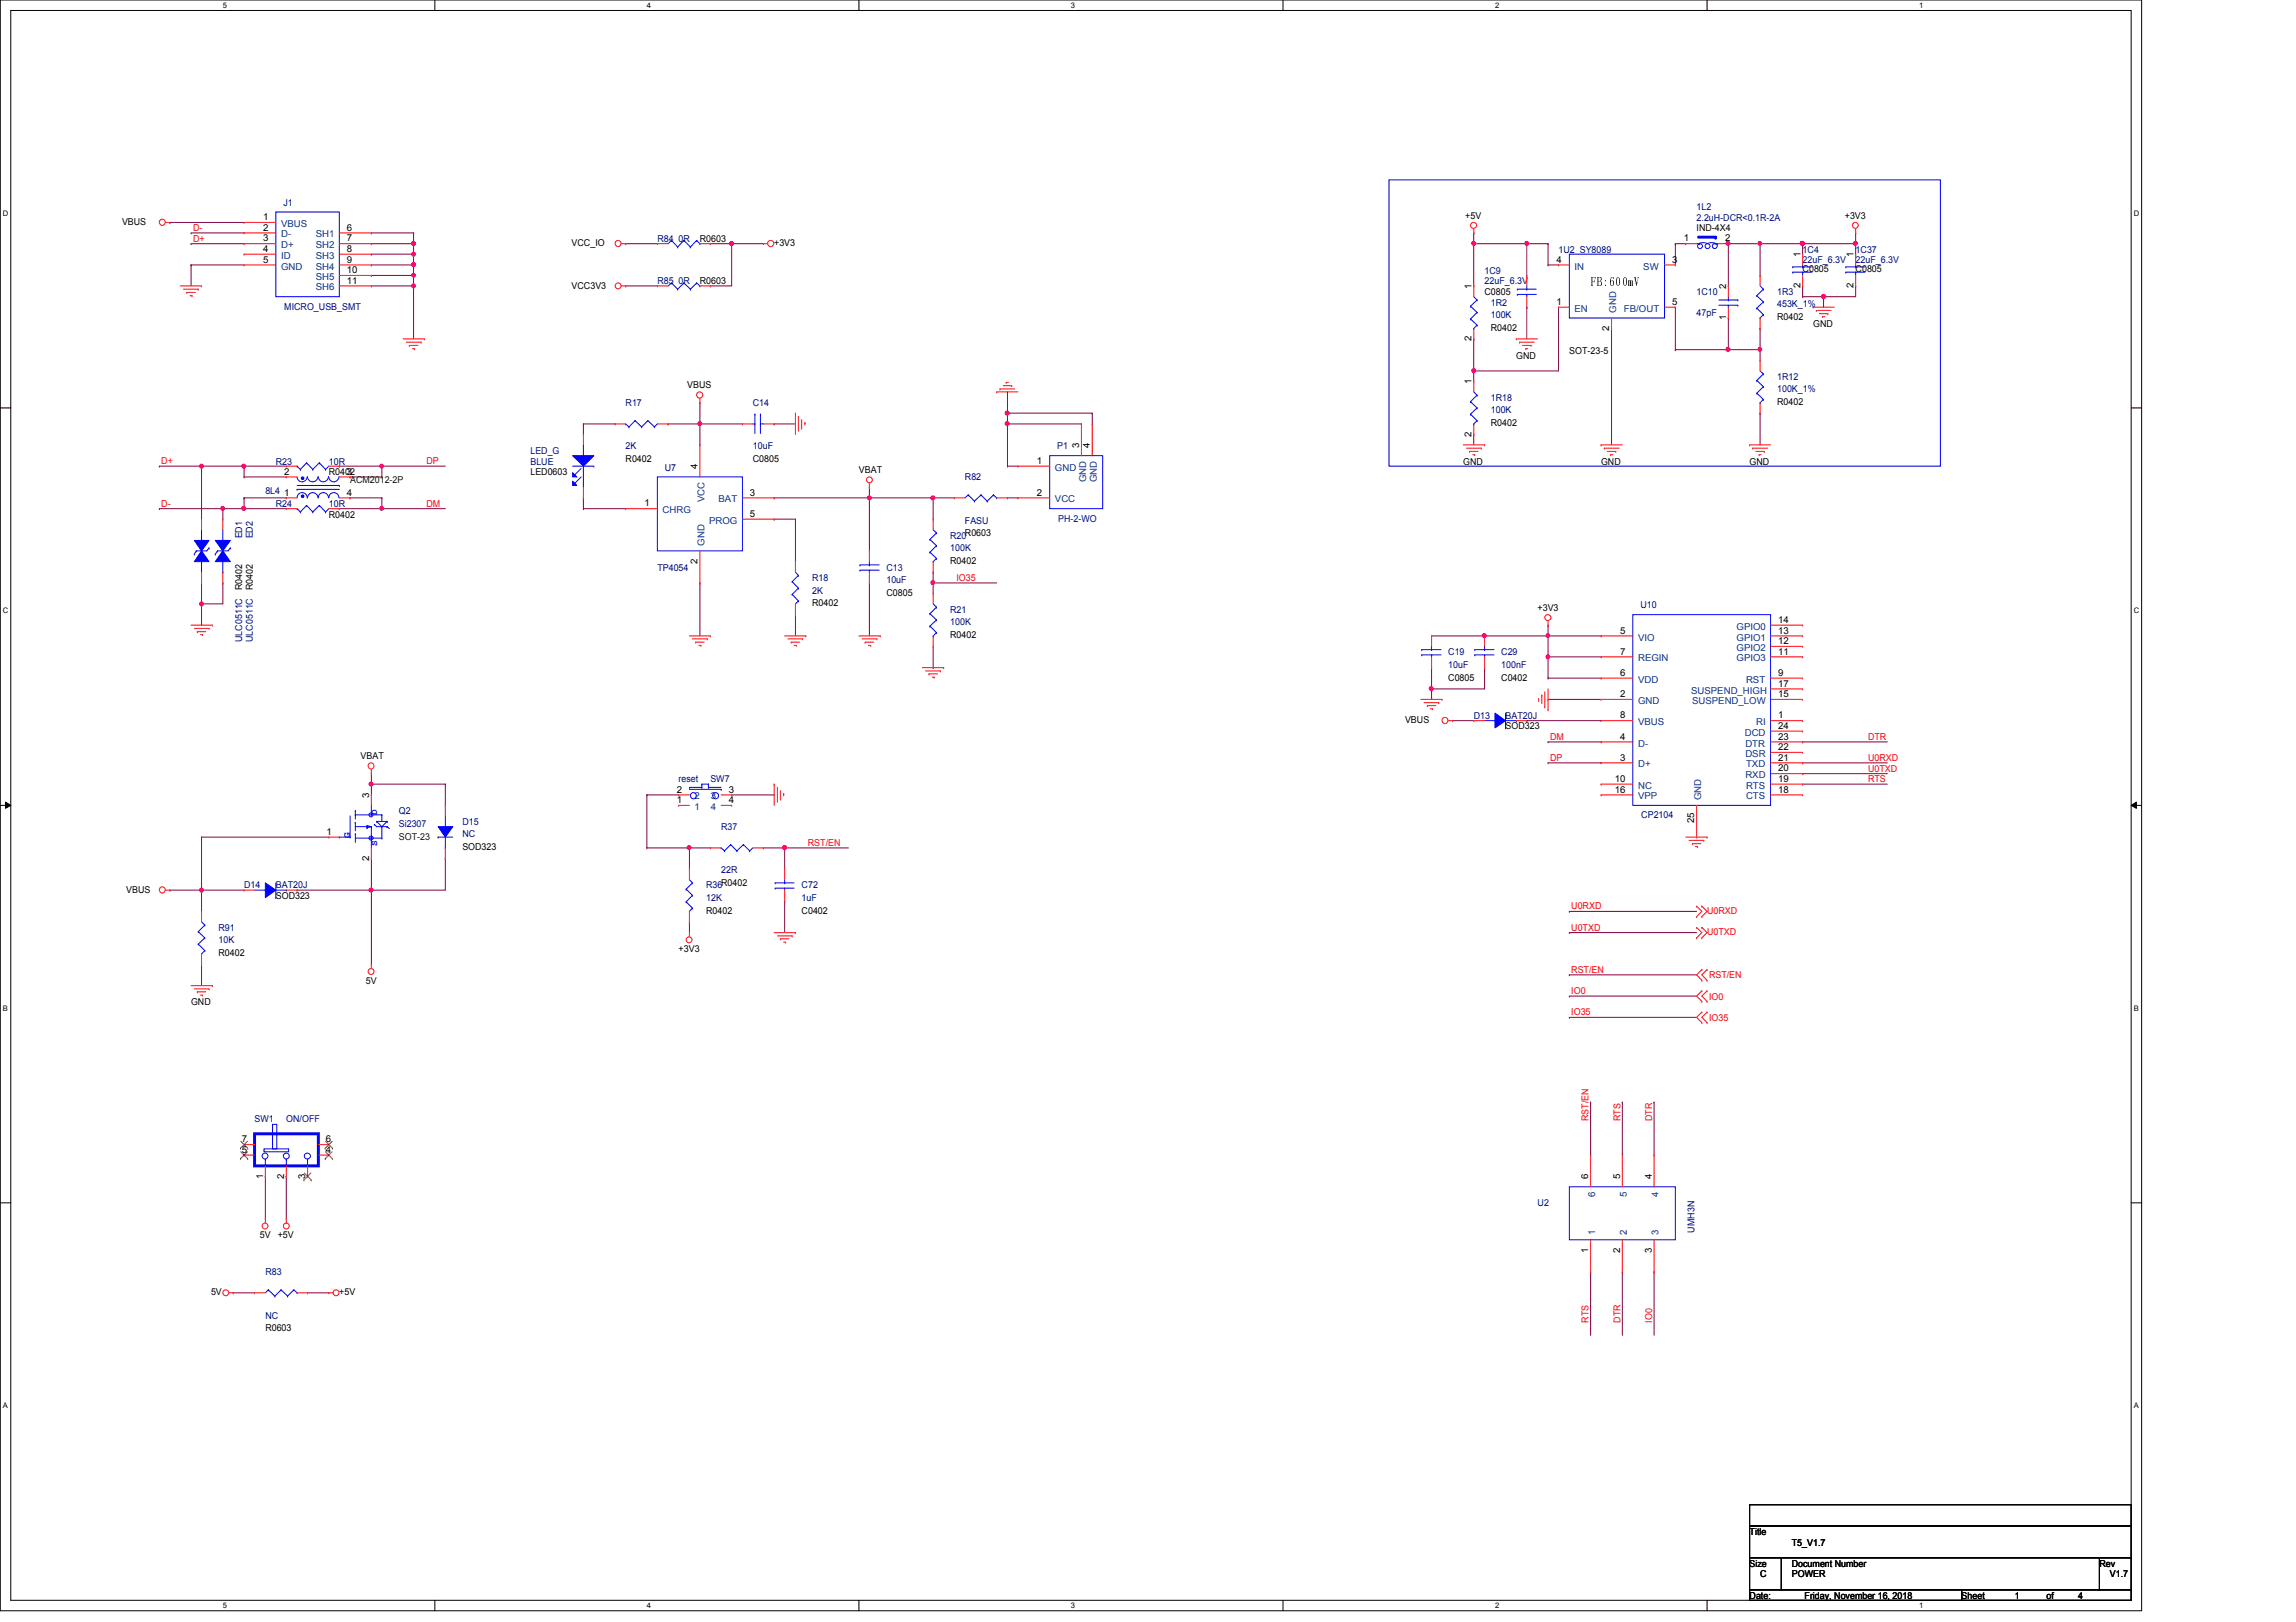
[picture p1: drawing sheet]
<svg xmlns="http://www.w3.org/2000/svg" width="297mm" height="210mm" viewBox="0 0 297 210" stroke-linecap="round" stroke-linejoin="round" font-family="sans-serif">
<defs><g id="words">
<text font-size="1.6" x="205.8" y="37">FB:600mV</text>
<g font-size="1.2">
<text x="15.8" y="29.1">VBUS</text>
<text x="34" y="28.5">1</text>
<text x="34" y="29.8">2</text>
<text x="44.9" y="29.8">6</text>
<text x="189.6" y="28.3">+5V</text>
<text x="219.5" y="29.9">IND-4X4</text>
<text x="238.7" y="28.3">+3V3</text>
<text x="34" y="31.2">3</text>
<text x="34" y="32.6">4</text>
<text x="34" y="34">5</text>
<text x="44.9" y="31.2">7</text>
<text x="44.9" y="32.6">8</text>
<text x="44.9" y="34">9</text>
<text x="44.9" y="35.3">10</text>
<text x="74" y="31.8">VCC_IO</text>
<text x="90.5" y="31.3">R0603</text>
<text x="100.2" y="31.8">+3V3</text>
<text x="201.4" y="34">4</text>
<text x="216.3" y="34">3</text>
<text x="217.8" y="31.2">1</text>
<text x="223.2" y="31.2">2</text>
<text x="232.9" y="33.3" transform="rotate(-90 232.9 33.3)">1</text>
<text x="233.2" y="35.1">C0805</text>
<text x="239.8" y="33.3" transform="rotate(-90 239.8 33.3)">1</text>
<text x="240.1" y="35.1">C0805</text>
<text x="44.9" y="36.7">11</text>
<text x="74" y="37.3">VCC3V3</text>
<text x="90.5" y="36.8">R0603</text>
<text x="190.4" y="37.4" transform="rotate(-90 190.4 37.4)">1</text>
<text x="192.1" y="38.1">C0805</text>
<text x="201.4" y="39.5">1</text>
<text x="216.3" y="39.5">5</text>
<text x="223.3" y="41.4" transform="rotate(-90 223.3 41.4)">1</text>
<text x="223.3" y="37.4" transform="rotate(-90 223.3 37.4)">2</text>
<text x="229.9" y="41.4">R0402</text>
<text x="232.9" y="37.3" transform="rotate(-90 232.9 37.3)">2</text>
<text x="239.8" y="37.3" transform="rotate(-90 239.8 37.3)">2</text>
<text x="190.4" y="44.2" transform="rotate(-90 190.4 44.2)">2</text>
<text x="192.9" y="42.8">R0402</text>
<text x="196.2" y="46.4">GND</text>
<text x="203" y="45.8">SOT-23-5</text>
<text x="208.2" y="42.8" transform="rotate(-90 208.2 42.8)">2</text>
<text x="234.6" y="42.3">GND</text>
<text x="88.9" y="50.2">VBUS</text>
<text x="190.4" y="49.7" transform="rotate(-90 190.4 49.7)">1</text>
<text x="229.9" y="52.4">R0402</text>
<text x="80.9" y="59.8">R0402</text>
<text x="97.4" y="59.8">C0805</text>
<text x="139.6" y="58" transform="rotate(-90 139.6 58)">3</text>
<text x="141" y="58" transform="rotate(-90 141 58)">4</text>
<text x="190.4" y="56.5" transform="rotate(-90 190.4 56.5)">2</text>
<text x="192.9" y="55.2">R0402</text>
<text x="36.8" y="64.1">1</text>
<text x="36.8" y="61.4">2</text>
<text x="42.5" y="61.5">R0402</text>
<text x="44.9" y="64.1">4</text>
<text x="44.9" y="61.4">3</text>
<text x="68.6" y="61.5">LED0603</text>
<text x="83.4" y="65.5">1</text>
<text x="90.3" y="60.7" transform="rotate(-90 90.3 60.7)">4</text>
<text x="97" y="64.1">3</text>
<text x="111.1" y="61.2">VBAT</text>
<text x="134.2" y="60">1</text>
<text x="134.2" y="64.1">2</text>
<text x="189.3" y="60.1">GND</text>
<text x="207.1" y="60.1">GND</text>
<text x="226.4" y="60.1">GND</text>
<text x="42.5" y="67">R0402</text>
<text x="97" y="66.9">5</text>
<text x="31.3" y="76.4" transform="rotate(-90 31.3 76.4)">R0402</text>
<text x="32.7" y="76.4" transform="rotate(-90 32.7 76.4)">R0402</text>
<text x="90.3" y="72.9" transform="rotate(-90 90.3 72.9)">2</text>
<text x="114.7" y="77.1">C0805</text>
<text x="122.9" y="73">R0402</text>
<text x="105.1" y="78.5">R0402</text>
<text x="122.9" y="82.6">R0402</text>
<text x="198.9" y="79">+3V3</text>
<text x="209.6" y="82">5</text>
<text x="230" y="80.6">14</text>
<text x="230" y="82">13</text>
<text x="230" y="83.4">12</text>
<text x="187.4" y="88.1">C0805</text>
<text x="194.2" y="88.1">C0402</text>
<text x="209.6" y="84.7">7</text>
<text x="209.6" y="87.5">6</text>
<text x="230" y="84.7">11</text>
<text x="230" y="87.5">9</text>
<text x="230" y="88.9">17</text>
<text x="181.8" y="93.6">VBUS</text>
<text x="194.8" y="94.4">SOD323</text>
<text x="209.6" y="90.2">2</text>
<text x="209.6" y="93">8</text>
<text x="209.6" y="95.7">4</text>
<text x="230" y="90.2">15</text>
<text x="230" y="93">1</text>
<text x="230" y="94.3">24</text>
<text x="230" y="95.7">23</text>
<text x="46.6" y="98.3">VBAT</text>
<text x="208.9" y="101.2">10</text>
<text x="209.6" y="98.4">3</text>
<text x="230" y="97.1">22</text>
<text x="230" y="98.4">21</text>
<text x="230" y="99.8">20</text>
<text x="230" y="101.2">19</text>
<text x="47.7" y="103.3" transform="rotate(-90 47.7 103.3)">3</text>
<text x="87.5" y="103.9">1</text>
<text x="87.5" y="102.6">2</text>
<text x="94.3" y="102.6">3</text>
<text x="94.3" y="103.9">4</text>
<text x="208.9" y="102.6">16</text>
<text x="219.2" y="106.6" transform="rotate(-90 219.2 106.6)">25</text>
<text x="230" y="102.6">18</text>
<text x="42.2" y="108">1</text>
<text x="47.7" y="111.4" transform="rotate(-90 47.7 111.4)">2</text>
<text x="59.8" y="110">SOD323</text>
<text x="16.3" y="115.5">VBUS</text>
<text x="35.7" y="116.3">SOD323</text>
<text x="91.4" y="118.3">R0402</text>
<text x="103.7" y="118.3">C0402</text>
<text x="28.3" y="123.7">R0402</text>
<text x="87.8" y="123.2">+3V3</text>
<text x="24.7" y="130">GND</text>
<text x="47.3" y="127.3">5V</text>
<text x="31.3" y="147.8">7</text>
<text x="31.3" y="149.2">5</text>
<text x="42.2" y="149.2">4</text>
<text x="42.2" y="147.8">6</text>
<text x="34" y="152.5" transform="rotate(-90 34 152.5)">1</text>
<text x="36.7" y="152.5" transform="rotate(-90 36.7 152.5)">2</text>
<text x="39.5" y="152.5" transform="rotate(-90 39.5 152.5)">3</text>
<text x="205.5" y="152.6" transform="rotate(-90 205.5 152.6)">6</text>
<text x="209.6" y="152.6" transform="rotate(-90 209.6 152.6)">5</text>
<text x="213.7" y="152.6" transform="rotate(-90 213.7 152.6)">4</text>
<text x="33.6" y="160.2">5V</text>
<text x="35.9" y="160.2">+5V</text>
<text x="27.3" y="167.6">5V</text>
<text x="43.9" y="167.6">+5V</text>
<text x="205.5" y="162.1" transform="rotate(-90 205.5 162.1)">1</text>
<text x="209.6" y="162.1" transform="rotate(-90 209.6 162.1)">2</text>
<text x="213.7" y="162.1" transform="rotate(-90 213.7 162.1)">3</text>
<text x="34.3" y="172.3">R0603</text>
<text x="226.4" y="198.6">Title</text>
<text x="226.4" y="202.7">Size</text>
<text x="231.8" y="202.7">Document Number</text>
<text x="231.8" y="200">T5_V1.7</text>
<text x="271.6" y="202.7">Rev</text>
<text x="226.4" y="206.9">Date:</text>
<text x="227.7" y="204.1">C</text>
<text x="231.8" y="204.1">POWER</text>
<text x="233.5" y="206.9">Friday, November 16, 2018</text>
<text x="253.8" y="206.9">Sheet</text>
<text x="260.6" y="206.9">1</text>
<text x="264.7" y="206.9">of</text>
<text x="268.9" y="206.9">4</text>
<text x="273" y="204.1">V1.7</text>
</g>
<g font-size="1.2" fill="#f00">
<text x="25" y="29.9">D-</text>
<text x="25" y="31.3">D+</text>
<text x="20.9" y="65.6">D-</text>
<text x="20.9" y="60.1">D+</text>
<text x="55.2" y="65.6">DM</text>
<text x="55.2" y="60.1">DP</text>
<text x="123.7" y="75.2">IO35</text>
<text x="200.5" y="95.8">DM</text>
<text x="241.7" y="95.8">DTR</text>
<text x="200.5" y="98.5">DP</text>
<text x="241.7" y="99.9">U0TXD</text>
<text x="241.7" y="101.2">RTS</text>
<text x="241.7" y="98.5">U0RXD</text>
<text x="104.5" y="109.5">RST/EN</text>
<text x="203.3" y="117.7">U0RXD</text>
<text x="220.8" y="118.3">U0RXD</text>
<text x="203.3" y="125.9">RST/EN</text>
<text x="203.3" y="120.4">U0TXD</text>
<text x="220.8" y="121">U0TXD</text>
<text x="203.3" y="128.7">IO0</text>
<text x="203.3" y="131.4">IO35</text>
<text x="221.1" y="126.6">RST/EN</text>
<text x="221.1" y="129.4">IO0</text>
<text x="221.1" y="132.1">IO35</text>
<text x="205.5" y="145.1" transform="rotate(-90 205.5 145.1)">RST/EN</text>
<text x="209.6" y="145.1" transform="rotate(-90 209.6 145.1)">RTS</text>
<text x="213.7" y="145.1" transform="rotate(-90 213.7 145.1)">DTR</text>
<text x="205.5" y="171.2" transform="rotate(-90 205.5 171.2)">RTS</text>
<text x="209.6" y="171.2" transform="rotate(-90 209.6 171.2)">DTR</text>
<text x="213.7" y="171.2" transform="rotate(-90 213.7 171.2)">IO0</text>
</g>
<g font-size="1.2" fill="#003f7f">
<text x="36.4" y="29.4">VBUS</text>
<text x="36.4" y="30.7">D-</text>
<text x="36.4" y="32.1">D+</text>
<text x="36.4" y="33.5">ID</text>
<text x="36.4" y="34.9">GND</text>
<text x="40.8" y="30.7">SH1</text>
<text x="40.8" y="32.1">SH2</text>
<text x="40.8" y="33.5">SH3</text>
<text x="40.8" y="34.9">SH4</text>
<text x="203.7" y="34.9">IN</text>
<text x="212.6" y="34.9">SW</text>
<text x="40.8" y="36.2">SH5</text>
<text x="40.8" y="37.6">SH6</text>
<text x="203.7" y="40.3">EN</text>
<text x="209.1" y="40.5" transform="rotate(-90 209.1 40.5)">GND</text>
<text x="210.1" y="40.3">FB/OUT</text>
<text x="91.1" y="65" transform="rotate(-90 91.1 65)">VCC</text>
<text x="93" y="65">BAT</text>
<text x="136.5" y="60.9">GND</text>
<text x="136.5" y="65">VCC</text>
<text x="140.5" y="62.4" transform="rotate(-90 140.5 62.4)">GND</text>
<text x="141.9" y="62.4" transform="rotate(-90 141.9 62.4)">GND</text>
<text x="85.7" y="66.4">CHRG</text>
<text x="91.1" y="70.6" transform="rotate(-90 91.1 70.6)">GND</text>
<text x="91.7" y="67.8">PROG</text>
<text x="211.9" y="82.9">VIO</text>
<text x="224.7" y="81.5">GPIO0</text>
<text x="224.7" y="82.9">GPIO1</text>
<text x="211.9" y="85.6">REGIN</text>
<text x="211.9" y="88.3">VDD</text>
<text x="218.8" y="89.7">SUSPEND_HIGH</text>
<text x="224.7" y="84.2">GPIO2</text>
<text x="224.7" y="85.6">GPIO3</text>
<text x="225.9" y="88.3">RST</text>
<text x="211.9" y="91.1">GND</text>
<text x="211.9" y="93.9">VBUS</text>
<text x="218.9" y="91.1">SUSPEND_LOW</text>
<text x="225.7" y="95.2">DCD</text>
<text x="227.2" y="93.9">RI</text>
<text x="211.9" y="96.6">D-</text>
<text x="211.9" y="99.3">D+</text>
<text x="225.8" y="96.6">DTR</text>
<text x="225.8" y="98">DSR</text>
<text x="225.8" y="100.7">RXD</text>
<text x="225.9" y="99.3">TXD</text>
<text x="89.9" y="104.8">1</text>
<text x="89.9" y="103.5">2</text>
<text x="91.9" y="103.5">3</text>
<text x="91.9" y="104.8">4</text>
<text x="211.9" y="103.5">VPP</text>
<text x="211.9" y="102.1">NC</text>
<text x="220.1" y="103.5" transform="rotate(-90 220.1 103.5)">GND</text>
<text x="225.9" y="102.1">RTS</text>
<text x="225.9" y="103.5">CTS</text>
<text x="206.4" y="154.9" transform="rotate(-90 206.4 154.9)">6</text>
<text x="210.5" y="154.9" transform="rotate(-90 210.5 154.9)">5</text>
<text x="214.6" y="154.9" transform="rotate(-90 214.6 154.9)">4</text>
<text x="206.4" y="159.8" transform="rotate(-90 206.4 159.8)">1</text>
<text x="210.5" y="159.8" transform="rotate(-90 210.5 159.8)">2</text>
<text x="214.6" y="159.8" transform="rotate(-90 214.6 159.8)">3</text>
</g>
<g font-size="1.2" fill="#00007f">
<text x="36.7" y="26.6">J1</text>
<text x="219.5" y="27.2">1L2</text>
<text x="219.5" y="28.6">2.2uH-DCR&lt;0.1R-2A</text>
<text x="85" y="31.3">R84 0R</text>
<text x="192.1" y="35.4">1C9</text>
<text x="201.6" y="32.7">1U2 SY8089</text>
<text x="233.2" y="32.7">1C4</text>
<text x="233.2" y="34">22uF_6.3V</text>
<text x="240.1" y="32.7">1C37</text>
<text x="240.1" y="34">22uF_6.3V</text>
<text x="36.8" y="40.1">MICRO_USB_SMT</text>
<text x="85" y="36.8">R85 0R</text>
<text x="192.1" y="36.8">22uF_6.3V</text>
<text x="192.9" y="39.5">1R2</text>
<text x="192.9" y="41.2">100K</text>
<text x="219.5" y="38.1">1C10</text>
<text x="219.5" y="40.9">47pF</text>
<text x="229.9" y="38.1">1R3</text>
<text x="229.9" y="39.8">453K_1%</text>
<text x="80.9" y="52.6">R17</text>
<text x="97.4" y="52.6">C14</text>
<text x="192.9" y="51.9">1R18</text>
<text x="192.9" y="53.5">100K</text>
<text x="229.9" y="49.1">1R12</text>
<text x="229.9" y="50.8">100K_1%</text>
<text x="68.6" y="58.7">LED_G</text>
<text x="80.9" y="58.2">2K</text>
<text x="97.4" y="58.2">10uF</text>
<text x="136.8" y="58.2">P1</text>
<text x="34.3" y="64">8L4</text>
<text x="35.7" y="65.6">R24</text>
<text x="35.7" y="60.1">R23</text>
<text x="42.5" y="65.6">10R</text>
<text x="42.5" y="60.1">10R</text>
<text x="68.6" y="60.1">BLUE</text>
<text x="86" y="60.9">U7</text>
<text x="124.8" y="62.1">R82</text>
<text x="31.3" y="69.7" transform="rotate(-90 31.3 69.7)">ED1</text>
<text x="32.7" y="69.7" transform="rotate(-90 32.7 69.7)">ED2</text>
<text x="122.9" y="69.7">R20R0603</text>
<text x="122.9" y="71.3">100K</text>
<text x="124.8" y="67.8">FASU</text>
<text x="136.9" y="67.5">PH-2-WO</text>
<text x="85" y="73.8">TP4054</text>
<text x="105.1" y="75.2">R18</text>
<text x="105.1" y="76.8">2K</text>
<text x="114.7" y="73.8">C13</text>
<text x="114.7" y="75.5">10uF</text>
<text x="31.3" y="83.1" transform="rotate(-90 31.3 83.1)">ULC0511C</text>
<text x="32.7" y="83.1" transform="rotate(-90 32.7 83.1)">ULC0511C</text>
<text x="122.9" y="79.3">R21</text>
<text x="122.9" y="80.9">100K</text>
<text x="212.2" y="78.7">U10</text>
<text x="187.4" y="84.8">C19</text>
<text x="187.4" y="86.4">10uF</text>
<text x="194.2" y="84.8">C29</text>
<text x="194.2" y="86.4">100nF</text>
<text x="190.7" y="93">D13</text>
<text x="194.8" y="93">BAT20J</text>
<text x="87.8" y="101.3">reset</text>
<text x="91.9" y="101.3">SW7</text>
<text x="51.6" y="105.4">Q2</text>
<text x="51.6" y="107">Si2307</text>
<text x="59.8" y="106.7">D15</text>
<text x="93.3" y="107.4">R37</text>
<text x="212.3" y="105.9">CP2104</text>
<text x="59.8" y="108.4">NC</text>
<text x="93.3" y="113">22R</text>
<text x="31.6" y="115">D14</text>
<text x="35.7" y="115">BAT20J</text>
<text x="91.4" y="115">R36R0402</text>
<text x="91.4" y="116.6">12K</text>
<text x="103.7" y="115">C72</text>
<text x="103.7" y="116.6">1uF</text>
<text x="28.3" y="120.4">R91</text>
<text x="28.3" y="122.1">10K</text>
<text x="32.9" y="145.2">SW1</text>
<text x="37" y="145.2">ON/OFF</text>
<text x="198.9" y="156.1">U2</text>
<text x="219.2" y="159.5" transform="rotate(-90 219.2 159.5)">UMH3N</text>
<text x="34.3" y="165">R83</text>
<text x="34.3" y="170.6">NC</text>
</g>
<g font-size="1.2" fill="#003f00">
<text x="45.3" y="62.6">ACM2012-2P</text>
<text x="51.6" y="108.7">SOT-23</text>
</g>
<g font-size="1.2" fill="#00f">
<text x="48.8" y="105.5" transform="rotate(-90 48.8 105.5)">D</text>
<text x="45.3" y="108.5" transform="rotate(-90 45.3 108.5)">G</text>
<text x="48.8" y="109.4" transform="rotate(-90 48.8 109.4)">S</text>
</g>
<g font-size="1">
<text x="28.8" y="1">5</text>
<text x="83.7" y="1">4</text>
<text x="138.6" y="1">3</text>
<text x="193.4" y="1">2</text>
<text x="248.3" y="1">1</text>
<text x=".4" y="27.9">D</text>
<text x="276.1" y="27.9">D</text>
<text x=".4" y="79.4">C</text>
<text x="276.1" y="79.4">C</text>
<text x=".4" y="130.8">B</text>
<text x="276.1" y="130.8">B</text>
<text x=".4" y="182.2">A</text>
<text x="276.1" y="182.2">A</text>
<text x="28.8" y="208.1">5</text>
<text x="83.7" y="208.1">4</text>
<text x="138.6" y="208.1">3</text>
<text x="193.4" y="208.1">2</text>
<text x="248.3" y="208.1">1</text>
</g>
</g></defs>
<path d="M0 0h277.1v208.4h-277.1zM1.4 1.4h274.3v205.7h-274.3z" fill="none" stroke="#000" stroke-width=".13"/>
<g fill="#fff">
<path d="M28.8 .1h.6v1.1h-.6z"/>
<path d="M28.8 207.2h.6v1.1h-.6z"/>
</g>
<path d="M56.3 0v1.4M56.3 207.1v1.3" fill="none" stroke="#000" stroke-width=".13"/>
<g fill="#fff">
<path d="M83.7 .1h.5v1.1h-.5z"/>
<path d="M83.7 207.2h.5v1.1h-.5z"/>
</g>
<path d="M111.1 0v1.4M111.1 207.1v1.3" fill="none" stroke="#000" stroke-width=".13"/>
<g fill="#fff">
<path d="M138.6 .1h.5v1.1h-.5z"/>
<path d="M138.6 207.2h.5v1.1h-.5z"/>
</g>
<path d="M166 0v1.4M166 207.1v1.3" fill="none" stroke="#000" stroke-width=".13"/>
<g fill="#fff">
<path d="M193.4 .1h.6v1.1h-.6z"/>
<path d="M193.4 207.2h.6v1.1h-.6z"/>
</g>
<path d="M220.8 0v1.4M220.8 207.1v1.3" fill="none" stroke="#000" stroke-width=".13"/>
<g fill="#fff">
<path d="M248.3 .1h.5v1.1h-.5z"/>
<path d="M248.3 207.2h.5v1.1h-.5z"/>
<path d="M.4 27.1h.7v1.1h-.7z"/>
<path d="M276.1 27.1h.7v1.1h-.7z"/>
<path d="M.4 78.5h.7v1.1h-.7z"/>
<path d="M276.1 78.5h.7v1.1h-.7z"/>
</g>
<path d="M0 52.8h1.4M275.7 52.8h1.4" fill="none" stroke="#000" stroke-width=".13"/>
<g fill="#fff">
<path d="M.4 129.9h.6v1.1h-.6z"/>
<path d="M276.1 129.9h.6v1.1h-.6z"/>
</g>
<path d="M0 104.2h1.4M.7 103.8l.7 .4-.7 .4zM275.7 104.2l.7-.4v.8zM275.7 104.2h1.4" fill="none" stroke="#000" stroke-width=".13"/>
<path d="M.7 103.8l.7 .4-.7 .4zM275.7 104.2l.7-.4v.8z" fill="#000"/>
<g fill="#fff">
<path d="M.4 181.4h.6v1.1h-.6z"/>
<path d="M276.1 181.4h.6v1.1h-.6z"/>
</g>
<path d="M0 155.7h1.4M275.7 155.7h1.4" fill="none" stroke="#000" stroke-width=".13"/>
<path d="M179.7 23.3h71.3v37h-71.3z" fill="none" stroke="#00f" stroke-width=".13"/>
<path d="M48 30.1h.1M48 31.5h.1M48 30.1h5.5M48 31.5h5.5M53.5 31.5h.1M53.5 31.5v1.4" fill="none" stroke="#7f003f" stroke-width=".13"/>
<circle cx="53.5" cy="31.5" r=".26" fill="#f0f"/>
<circle cx="53.5" cy="31.5" r=".26" fill="none" stroke="#f0f" stroke-width=".13"/>
<path d="M48 32.9h.1M48 32.9h5.5M53.5 32.9h.1M53.5 32.9v1.4" fill="none" stroke="#7f003f" stroke-width=".13"/>
<circle cx="53.5" cy="32.9" r=".26" fill="#f0f"/>
<circle cx="53.5" cy="32.9" r=".26" fill="none" stroke="#f0f" stroke-width=".13"/>
<path d="M48 34.3h.1M48 34.3h5.5M53.5 37h.1M53.5 37v6.9" fill="none" stroke="#7f003f" stroke-width=".13"/>
<circle cx="53.5" cy="37" r=".26" fill="#f0f"/>
<circle cx="53.5" cy="37" r=".26" fill="none" stroke="#f0f" stroke-width=".13"/>
<path d="M48 35.6h.1M48 35.6h5.5" fill="none" stroke="#7f003f" stroke-width=".13"/>
<circle cx="53.5" cy="35.6" r=".25" fill="#f0f"/>
<circle cx="53.5" cy="35.6" r=".25" fill="none" stroke="#f0f" stroke-width=".13"/>
<g fill="none" stroke="#7f003f" stroke-width=".13">
<path d="M24.7 34.3h.1M24.7 31.5h.1M24.7 30.1h.1M24.7 34.3h6.9M24.7 34.3v2.7M24.7 31.5h6.9M24.7 30.1h6.9M48 37h.1M48 37h5.5M197.5 93.3h.1M197.5 93.3h9.6M200.3 96h.1"/>
<path d="M200.3 98.7h.1M200.3 90.5h.1M200.3 80.9h.1M200.3 87.8h.1M200.3 85h.1M200.3 96h6.8M200.3 98.7h6.8M200.3 90.5h6.8M200.3 80.9v1.4M200.3 87.8h6.8M200.3 85h6.8M233.2 96h.1"/>
<path d="M233.2 98.7h.1M233.2 96h11M233.2 98.7h11M233.2 100.1h.1M233.2 101.5h.1M233.2 100.1h11M233.2 101.5h11M205.8 142.6h.1M205.8 142.6v6.9M209.9 142.6h.1M209.9 142.6v6.9M214 142.6h.1"/>
<path d="M214 142.6v6.9M205.8 164.6h.1M205.8 164.6v8.2M209.9 164.6h.1M209.9 164.6v8.2M214 164.6h.1M214 164.6v8.2"/>
</g>
<path d="M200.1 84.8h.1l.2 .1v.3l-.2 .1-.1-.1z" fill-rule="evenodd" fill="#f0f"/>
<path d="M200.1 84.8h.1l.2 .1v.3l-.2 .1-.1-.1z" fill="none" stroke="#f0f" stroke-width=".13"/>
<path d="M200.3 85h.1M200.3 82.3h.1M200.3 82.3v5.5M200.3 82.3h6.8" fill="none" stroke="#7f003f" stroke-width=".13"/>
<path d="M200.1 82.1l.1-.1 .2 .1v.3l-.2 .1-.1-.1z" fill-rule="evenodd" fill="#f0f"/>
<path d="M200.1 82.1l.1-.1 .2 .1v.3l-.2 .1-.1-.1z" fill="none" stroke="#f0f" stroke-width=".13"/>
<path d="M192.1 82.3h.1M192.1 82.3h8.2" fill="none" stroke="#7f003f" stroke-width=".13"/>
<circle cx="192" cy="82.3" r=".26" fill="#f0f"/>
<circle cx="192" cy="82.3" r=".26" fill="none" stroke="#f0f" stroke-width=".13"/>
<path d="M185.2 86.4h.1M185.2 89.2h.1M185.2 86.4v2.8M192.1 86.4h.1M192.1 86.4v2.8h-6.9" fill="none" stroke="#7f003f" stroke-width=".13"/>
<circle cx="185.2" cy="89.1" r=".26" fill="#f0f"/>
<circle cx="185.2" cy="89.1" r=".26" fill="none" stroke="#f0f" stroke-width=".13"/>
<path d="M53.5 35.6h.1M53.5 34.3h.1M53.5 34.3v2.7M185.2 89.2h.1M185.2 89.2v1.3" fill="none" stroke="#7f003f" stroke-width=".13"/>
<circle cx="53.5" cy="34.2" r=".26" fill="#f0f"/>
<circle cx="53.5" cy="34.2" r=".26" fill="none" stroke="#f0f" stroke-width=".13"/>
<path d="M22 28.8h.1M22 28.8h9.6M53.5 30.1h.1M53.5 30.1v1.4M31.6 60.3h.1M31.6 60.3h5.4" fill="none" stroke="#7f003f" stroke-width=".13"/>
<circle cx="31.5" cy="60.3" r=".26" fill="#f0f"/>
<circle cx="31.5" cy="60.3" r=".26" fill="none" stroke="#f0f" stroke-width=".13"/>
<path d="M49.4 65.8h.1M49.4 65.8h8.2" fill="none" stroke="#7f003f" stroke-width=".13"/>
<path d="M49.2 65.6l.2-.1 .2 .1-.1 .4h-.1h-.2z" fill-rule="evenodd" fill="#f0f"/>
<path d="M49.2 65.6l.2-.1 .2 .1-.1 .4h-.1h-.2z" fill="none" stroke="#f0f" stroke-width=".13"/>
<path d="M49.4 60.3h.1M49.4 60.3h8.2" fill="none" stroke="#7f003f" stroke-width=".13"/>
<path d="M49.2 60.1h.2l.2 .1-.1 .3-.1 .1-.2-.1z" fill-rule="evenodd" fill="#f0f"/>
<path d="M49.2 60.1h.2l.2 .1-.1 .3-.1 .1-.2-.1z" fill="none" stroke="#f0f" stroke-width=".13"/>
<g fill="none" stroke="#7f003f" stroke-width=".13">
<path d="M31.6 61.7h.1M31.6 64.4h.1M31.6 65.8h.1M31.6 61.7h5.4M31.6 64.4h5.4M31.6 65.8h5.4M43.9 60.3h.1M43.9 60.3h5.5M45.3 61.7h.1M45.3 64.4h.1M45.3 64.4h4.1M49.4 60.3h.1"/>
<path d="M49.4 64.4h.1M49.4 60.3v1.4h-4.1M49.4 64.4v1.4"/>
</g>
<circle cx="31.5" cy="65.8" r=".26" fill="#f0f"/>
<circle cx="31.5" cy="65.8" r=".26" fill="none" stroke="#f0f" stroke-width=".13"/>
<path d="M26.1 60.3h.1M26.1 60.3h5.5M31.6 60.3h.1M31.6 60.3v1.4M43.9 65.8h.1M43.9 65.8h5.5" fill="none" stroke="#7f003f" stroke-width=".13"/>
<circle cx="26.1" cy="60.3" r=".26" fill="#f0f"/>
<circle cx="26.1" cy="60.3" r=".26" fill="none" stroke="#f0f" stroke-width=".13"/>
<path d="M28.8 65.8h.1M31.6 64.4h.1M31.6 64.4v1.4h-2.8" fill="none" stroke="#7f003f" stroke-width=".13"/>
<path d="M28.6 65.6l.2-.1 .2 .1v.4h-.2h-.2z" fill-rule="evenodd" fill="#f0f"/>
<path d="M28.6 65.6l.2-.1 .2 .1v.4h-.2h-.2z" fill="none" stroke="#f0f" stroke-width=".13"/>
<g fill="none" stroke="#7f003f" stroke-width=".13">
<path d="M20.6 65.8h.1M20.6 60.3h.1M20.6 65.8h8.2M20.6 60.3h5.5M26.1 60.3h.1M26.1 75.4h.1M26.1 78.1h.1M26.1 60.3v6.9M26.1 75.4v2.7M28.8 65.8h.1M28.8 75.4h.1M28.8 65.8v1.4"/>
<path d="M28.8 75.4v2.7h-2.7"/>
</g>
<circle cx="26.1" cy="78.1" r=".26" fill="#f0f"/>
<circle cx="26.1" cy="78.1" r=".26" fill="none" stroke="#f0f" stroke-width=".13"/>
<g fill="none" stroke="#7f003f" stroke-width=".13">
<path d="M130.3 54.9h.1M130.3 53.5h.1M130.3 54.9h9.6M130.3 53.5v1.4M130.3 53.5h11M141.3 53.5h.1M141.3 53.5v1.4M26.1 78.1h.1M26.1 78.1v2.8M185.2 82.3h.1M185.2 82.3h6.9M203 117.9h.1"/>
<path d="M203 117.9h16.5M203 128.9h.1M203 126.2h.1M203 120.7h.1M203 128.9h16.5M203 126.2h16.5M203 120.7h16.5"/>
</g>
<circle cx="130.3" cy="53.5" r=".26" fill="#f0f"/>
<circle cx="130.3" cy="53.5" r=".26" fill="none" stroke="#f0f" stroke-width=".13"/>
<path d="M130.3 50.7h.1M130.3 54.9h.1M130.3 50.7v2.8M130.3 54.9v5.4M130.3 60.3h.1M130.3 60.3h1.4" fill="none" stroke="#7f003f" stroke-width=".13"/>
<circle cx="130.3" cy="54.8" r=".26" fill="#f0f"/>
<circle cx="130.3" cy="54.8" r=".26" fill="none" stroke="#f0f" stroke-width=".13"/>
<path d="M197.5 31.5h.1M197.5 31.5h2.8M240.1 30.1h.1M240.1 30.1v1.4M130.3 64.4h.1M130.3 64.4h1.4M187.9 93.3h.1M187.9 93.3h2.8" fill="none" stroke="#7f003f" stroke-width=".13"/>
<circle cx="197.5" cy="31.5" r=".26" fill="#f0f"/>
<circle cx="197.5" cy="31.5" r=".26" fill="none" stroke="#f0f" stroke-width=".13"/>
<path d="M201.6 39.8h.1M201.6 39.8v8.2h-10.9M190.7 48h.1" fill="none" stroke="#7f003f" stroke-width=".13"/>
<circle cx="190.7" cy="48" r=".26" fill="#f0f"/>
<circle cx="190.7" cy="48" r=".26" fill="none" stroke="#f0f" stroke-width=".13"/>
<g fill="none" stroke="#7f003f" stroke-width=".13">
<path d="M190.7 37h.1M190.7 31.5v5.5M197.5 31.5h.1M197.5 39.8h.1M197.5 31.5v4.1M197.5 39.8v4.1M200.3 31.5h.1M200.3 34.3h.1M200.3 31.5v2.8M200.3 34.3h1.3M216.7 31.5h.1M216.7 31.5v2.8"/>
<path d="M216.7 39.8v5.5M216.7 31.5h1.4M227.7 31.5h.1M227.7 31.5h5.5M208.5 42.5h.1M208.5 42.5v15.1M216.7 45.3h.1"/>
</g>
<circle cx="233.2" cy="31.5" r=".26" fill="#f0f"/>
<circle cx="233.2" cy="31.5" r=".26" fill="none" stroke="#f0f" stroke-width=".13"/>
<path d="M227.5 31.3l.2-.1 .2 .2-.1 .3h-.1h-.2z" fill-rule="evenodd" fill="#f0f"/>
<path d="M227.5 31.3l.2-.1 .2 .2-.1 .3h-.1h-.2z" fill="none" stroke="#f0f" stroke-width=".13"/>
<path d="M233.2 31.5h.1M233.2 31.5h6.9" fill="none" stroke="#7f003f" stroke-width=".13"/>
<circle cx="240" cy="31.5" r=".26" fill="#f0f"/>
<circle cx="240" cy="31.5" r=".26" fill="none" stroke="#f0f" stroke-width=".13"/>
<circle cx="233.2" cy="31.5" r=".26" fill="#f0f"/>
<circle cx="233.2" cy="31.5" r=".26" fill="none" stroke="#f0f" stroke-width=".13"/>
<path d="M223.6 31.5h.1M223.6 31.5h4.1M227.7 31.5h.1M227.7 31.5v4.1M233.2 38.4h.1M233.2 38.4h2.7M240.1 31.5h.1M240.1 31.5v1.4M227.7 45.3h.1M227.7 45.3v1.3" fill="none" stroke="#7f003f" stroke-width=".13"/>
<circle cx="223.6" cy="31.5" r=".26" fill="#f0f"/>
<circle cx="223.6" cy="31.5" r=".26" fill="none" stroke="#f0f" stroke-width=".13"/>
<path d="M235.9 38.4h.1M235.9 38.4h4.2" fill="none" stroke="#7f003f" stroke-width=".13"/>
<circle cx="235.9" cy="38.4" r=".26" fill="#f0f"/>
<circle cx="235.9" cy="38.4" r=".26" fill="none" stroke="#f0f" stroke-width=".13"/>
<path d="M223.6 45.3h.1M223.6 45.3h4.1M227.7 53.5h.1M227.7 53.5v4.1" fill="none" stroke="#7f003f" stroke-width=".13"/>
<path d="M227.5 45h.2l.2 .1-.1 .3-.1 .1-.2-.1z" fill-rule="evenodd" fill="#f0f"/>
<path d="M227.5 45h.2l.2 .1-.1 .3-.1 .1-.2-.1z" fill="none" stroke="#f0f" stroke-width=".13"/>
<circle cx="223.6" cy="45.2" r=".26" fill="#f0f"/>
<circle cx="223.6" cy="45.2" r=".26" fill="none" stroke="#f0f" stroke-width=".13"/>
<path d="M190.7 31.5h.1M190.7 31.5h6.8M223.6 37h.1M223.6 31.5v5.5M216.7 45.3h.1M223.6 41.1h.1M223.6 41.1v4.2h-6.9M227.7 42.5h.1M227.7 42.5v2.8" fill="none" stroke="#7f003f" stroke-width=".13"/>
<circle cx="190.7" cy="31.5" r=".26" fill="#f0f"/>
<circle cx="190.7" cy="31.5" r=".26" fill="none" stroke="#f0f" stroke-width=".13"/>
<path d="M190.7 30.1h.1M190.7 30.1v1.4M233.2 31.5h.1M233.2 31.5v1.4M240.1 37h.1M240.1 37v1.4M190.7 48h.1M190.7 48v1.4" fill="none" stroke="#7f003f" stroke-width=".13"/>
<circle cx="233.2" cy="31.5" r=".26" fill="#f0f"/>
<circle cx="233.2" cy="31.5" r=".26" fill="none" stroke="#f0f" stroke-width=".13"/>
<g fill="none" stroke="#7f003f" stroke-width=".13">
<path d="M233.2 37h.1M233.2 37v1.4M235.9 38.4h.1M235.9 38.4v1.4M190.7 43.9h.1M190.7 56.2h.1M190.7 43.9v4.1M190.7 56.2v1.4M89.2 119.3h.1M89.2 109.7h.1M89.2 119.3v1.4M89.2 109.7h2.7"/>
<path d="M101.5 116.6h.1M101.5 116.6v4.1"/>
</g>
<circle cx="89.1" cy="109.7" r=".26" fill="#f0f"/>
<circle cx="89.1" cy="109.7" r=".26" fill="none" stroke="#f0f" stroke-width=".13"/>
<path d="M101.5 109.7h.1M101.5 109.7h8.3" fill="none" stroke="#7f003f" stroke-width=".13"/>
<circle cx="101.5" cy="109.7" r=".26" fill="#f0f"/>
<circle cx="101.5" cy="109.7" r=".26" fill="none" stroke="#f0f" stroke-width=".13"/>
<g fill="none" stroke="#7f003f" stroke-width=".13">
<path d="M26.1 115.2h.1M26.1 115.2v2.7M48 101.5h.1M48 101.5v1.4M83.7 102.9h.1M83.7 109.7h.1M83.7 102.9v6.8M83.7 109.7h5.5M83.7 102.9h4.1M89.2 109.7h.1M89.2 109.7v2.7M94.7 102.9h.1"/>
<path d="M94.7 102.9h5.5M98.8 109.7h.1M98.8 109.7h2.7M101.5 109.7h.1M101.5 109.7v2.7"/>
</g>
<circle cx="26.1" cy="115.2" r=".26" fill="#f0f"/>
<circle cx="26.1" cy="115.2" r=".26" fill="none" stroke="#f0f" stroke-width=".13"/>
<g fill="none" stroke="#7f003f" stroke-width=".13">
<path d="M22 115.2h.1M22 115.2h9.6M26.1 115.2h.1M26.1 108.3h.1M26.1 108.3v6.9M26.1 108.3h16.4M38.4 115.2h.1M48 111.1h.1M48 101.5h.1M48 111.1v4.1h-9.6M48 101.5h9.6M57.6 101.5h.1"/>
<path d="M57.6 101.5v2.7M26.1 124.8h.1M26.1 124.8v2.8"/>
</g>
<circle cx="48" cy="101.5" r=".26" fill="#f0f"/>
<circle cx="48" cy="101.5" r=".26" fill="none" stroke="#f0f" stroke-width=".13"/>
<path d="M48 115.2h.1M57.6 111.1h.1M57.6 111.1v4.1h-9.6" fill="none" stroke="#7f003f" stroke-width=".13"/>
<circle cx="48" cy="115.2" r=".26" fill="#f0f"/>
<circle cx="48" cy="115.2" r=".26" fill="none" stroke="#f0f" stroke-width=".13"/>
<path d="M90.5 54.9h.1M90.5 54.9v2.7M120.7 64.4h.1M120.7 64.4h2.8M48 100.1h.1M48 115.2h.1M48 100.1v1.4M48 115.2v9.6" fill="none" stroke="#7f003f" stroke-width=".13"/>
<path d="M90.4 54.6h.1l.2 .1v.3l-.2 .1-.1-.1z" fill-rule="evenodd" fill="#f0f"/>
<path d="M90.4 54.6h.1l.2 .1v.3l-.2 .1-.1-.1z" fill="none" stroke="#f0f" stroke-width=".13"/>
<g fill="none" stroke="#7f003f" stroke-width=".13">
<path d="M75.5 54.9h.1M75.5 54.9h4.1M75.5 54.9v1.3M90.5 54.9h.1M90.5 54.9h5.6M75.5 65.8h.1M75.5 64.4h.1M75.5 65.8h5.4M75.5 64.4v1.4M90.5 75.4h.1M90.5 75.4v6.9M100.2 67.2h.1"/>
<path d="M100.2 67.2h2.7M102.9 67.2h.1M102.9 67.2v5.5M112.5 64.4h.1M112.5 64.4v6.9"/>
</g>
<circle cx="112.5" cy="64.4" r=".26" fill="#f0f"/>
<circle cx="112.5" cy="64.4" r=".26" fill="none" stroke="#f0f" stroke-width=".13"/>
<g fill="none" stroke="#7f003f" stroke-width=".13">
<path d="M80.9 31.5h.1M80.9 37h.1M80.9 31.5h4.1M80.9 37h4.1M91.9 31.5h.1M91.9 37h.1M91.9 31.5h2.8M94.7 31.5h.1M94.7 31.5v5.5h-2.8M86.4 54.9h.1M90.5 52.1h.1M90.5 52.1v2.8h-4.1"/>
<path d="M100.2 54.9h.1M100.2 54.9h2.7M100.2 64.4h.1M102.9 79.5h.1M102.9 79.5v2.8M112.5 75.4h.1M112.5 63.1h.1M112.5 63.1v1.3h-12.3M112.5 75.4v6.9M34.3 152.2h.1M34.3 152.2v5.5M37 152.2h.1"/>
<path d="M37 152.2v5.5M30.2 167.3h.1M30.2 167.3h2.7M39.8 167.3h.1M39.8 167.3h2.7"/>
</g>
<circle cx="94.7" cy="31.5" r=".26" fill="#f0f"/>
<circle cx="94.7" cy="31.5" r=".26" fill="none" stroke="#f0f" stroke-width=".13"/>
<path d="M94.7 31.5h.1M94.7 31.5h4.1M120.7 75.4h.1M120.7 64.4h.1M120.7 64.4v2.8M120.7 75.4v1.4M120.7 86.4h.1M120.7 83.7v2.7" fill="none" stroke="#7f003f" stroke-width=".13"/>
<circle cx="120.7" cy="64.4" r=".26" fill="#f0f"/>
<circle cx="120.7" cy="64.4" r=".26" fill="none" stroke="#f0f" stroke-width=".13"/>
<path d="M112.5 64.4h.1M112.5 64.4h8.2M120.7 75.4h.1M120.7 75.4h8.2" fill="none" stroke="#7f003f" stroke-width=".13"/>
<circle cx="120.7" cy="75.4" r=".26" fill="#f0f"/>
<circle cx="120.7" cy="75.4" r=".26" fill="none" stroke="#f0f" stroke-width=".13"/>
<path d="M120.7 74h.1M120.7 74v1.4M203 131.7h.1M203 131.7h16.5" fill="none" stroke="#7f003f" stroke-width=".13"/>
<g fill="none" stroke="#f00" stroke-width=".13">
<path d="M21.4 28.8h.6M22 28.8h.1M23.3 37h2.8M23.7 37.4h2M24.2 37.8h.1M24.2 37.8h1.1M24.6 38.3h.2M24.8 38.3h.1M25.7 37.4h.1M26.1 37h.1M80.4 37h.5M80.4 31.5h.5"/>
<path d="M80.9 31.5h.1M80.9 37h.1M98.8 31.5h.1M98.8 31.5h.5M190.7 30.1h.1M190.7 29.6v.5M234.6 39.8h.1M234.6 39.8h2.7M240.1 30.1h.1M240.1 29.6v.5M52.2 43.9h2.7M52.6 44.3h1.9"/>
<path d="M53 44.7h.1M53 44.7h1.1M53.4 45.1h.2M53.6 45.1h.1M54.5 44.3h.1M54.9 43.9h.1M90.5 52.1h.1M90.5 51.6v.5M102.9 53.5h.1M102.9 53.5v2.7M103.3 53.9h.1M103.3 53.9v1.9"/>
<path d="M103.7 55.4h.1M103.7 54.3v1.1M104.1 54.7h.1M104.1 54.7v.3M128.9 50.7h.1M128.9 50.7h2.8M129.4 50.3h.1M129.4 50.3h1.9M129.8 49.9h1.1M130.2 49.5h.1M130.2 49.5h.3M130.9 49.9h.1"/>
<path d="M189.3 57.6h2.8M189.7 58h1.9M190.1 58.4h.1M190.1 58.4h1.1M190.5 58.8h.3M190.8 58.8h.1M191.6 58h.1M192.1 57.6h.1M196.2 43.9h.1M196.2 43.9h2.7M196.6 44.3h.1M196.6 44.3h1.9"/>
<path d="M197 44.7h1.1M197.4 45.1h.1M197.4 45.1h.3M198.1 44.7h.1M207.1 57.6h.1M207.1 57.6h2.8M207.6 58h.1M207.6 58h1.9M207.9 58.4h1.1M208.4 58.8h.1M208.4 58.8h.3M209 58.4h.1"/>
<path d="M226.4 57.6h.1M226.4 57.6h2.7M226.7 58h.1M226.7 58h2M227.2 58.4h1.1M227.6 58.8h.1M227.6 58.8h.2M228.3 58.4h.1M235 40.2h.1M235 40.2h1.9M235.4 40.6h1.1M235.8 41h.1"/>
<path d="M235.8 41h.3M236.5 40.6h.1M112.5 63.1h.1M112.5 62.5v.6M24.7 80.9h2.8M25.1 81.3h1.9M25.5 81.7h.1M25.5 81.7h1.1M25.9 82.1h.3M26.2 82.1h.1M27 81.3h.1M27.5 80.9h.1"/>
<path d="M48 99.6v.5M89.2 82.3h2.7M89.6 82.7h1.9M90 83.1h.1M90 83.1h1.1M90.4 83.5h.3M90.7 83.5h.1M91.5 82.7h.1M91.9 82.3h.1M101.5 82.3h2.8M101.9 82.7h1.9M102.4 83.1h.1"/>
<path d="M102.4 83.1h1.1M102.7 83.5h.3M103 83.5h.1M103.8 82.7h.1M104.3 82.3h.1M111.1 82.3h2.8M111.5 82.7h1.9M111.9 83.1h.1M111.9 83.1h1.1M112.3 83.5h.3M112.6 83.5h.1M113.4 82.7h.1"/>
<path d="M113.9 82.3h.1M119.3 86.4h2.8M119.8 86.8h1.9M120.2 87.2h.1M120.2 87.2h1.1M120.6 87.6h.3M120.9 87.6h.1M121.7 86.8h.1M122.1 86.4h.1M183.8 90.5h2.8M184.2 90.9h1.9M184.7 91.3h.1"/>
<path d="M184.7 91.3h1.1M185 91.7h.3M185.3 91.7h.1M186.1 90.9h.1M186.6 90.5h.1M187.4 93.3h.5M187.9 93.3h.1M199 90.6h.1M199 90.4v.2M199.5 90h.1M199.5 90v1.1M199.9 91.5h.1"/>
<path d="M199.9 89.5v2M200.3 80.9h.1M200.3 91.9h.1M200.3 80.3v.6M200.3 89.2v2.7M21.4 115.2h.6M22 115.2h.1M48 100.1h.1M100.2 101.5h.1M100.2 101.5v2.7M100.6 101.9h.1M100.6 101.9v1.9"/>
<path d="M101 103.4h.1M101 102.3v1.1M101.4 102.7h.1M101.4 102.7v.3M218.1 108.3h2.7M218.5 108.8h1.9M218.9 109.2h.1M218.9 109.2h1.1M219.3 109.6h.3M219.5 118.6h.1M219.5 117.3h.1M219.5 117.3l.7 .6-.7 .7"/>
<path d="M219.6 109.6h.1M220.2 118.6h.1M220.2 117.3h.1M220.2 117.3l.6 .6-.6 .7M220.4 108.8h.1M220.8 108.3h.1M24.7 127.6h2.8M25.1 128h1.9M25.5 128.4h.1M25.5 128.4h1.1M25.9 128.8h.3M26.2 128.8h.1"/>
<path d="M27 128h.1M27.5 127.6h.1M48 124.8h.1M48 124.8v.5M89.2 120.7h.1M89.2 120.7v.5M100.2 120.7h2.7M100.6 121.1h1.9M101 121.5h.1M101 121.5h1.1M101.4 121.9h.2M101.6 121.9h.1"/>
<path d="M102.5 121.1h.1M102.9 120.7h.1M219.5 121.4h.1M219.5 120h.1M219.5 120l.7 .7-.7 .7M220.2 125.5h.1M220.2 126.9h.1M220.2 128.2h.1M220.2 129.6h.1M220.2 121.4h.1M220.2 120h.1M220.2 131h.1"/>
<path d="M220.2 132.3h.1M220.2 125.5l-.7 .7 .7 .7M220.2 128.2l-.7 .7 .7 .7M220.2 120l.6 .7-.6 .7M220.2 131l-.7 .7 .7 .6M220.8 126.9h.1M220.8 125.5h.1M220.8 129.6h.1M220.8 128.2h.1M220.8 132.3h.1M220.8 131h.1M220.8 125.5l-.6 .7 .6 .7"/>
<path d="M220.8 128.2l-.6 .7 .6 .7M220.8 131l-.6 .7 .6 .6M34.3 157.7h.1M34.3 157.7v.6M37 157.7h.1M37 157.7v.6M29.6 167.3h.6M30.2 167.3h.1M42.5 167.3h.1M42.5 167.3h.6"/>
<circle cx="21" cy="28.8" r=".39"/>
<circle cx="80" cy="31.5" r=".39"/>
<circle cx="80" cy="37" r=".38"/>
<circle cx="99.7" cy="31.5" r=".4"/>
<circle cx="190.7" cy="29.2" r=".39"/>
<circle cx="240" cy="29.2" r=".38"/>
<circle cx="90.5" cy="51.1" r=".4"/>
<circle cx="112.5" cy="62.1" r=".38"/>
<circle cx="200.3" cy="79.9" r=".39"/>
<circle cx="48" cy="99.1" r=".39"/>
<circle cx="186.9" cy="93.2" r=".39"/>
<circle cx="21" cy="115.2" r=".39"/>
<circle cx="48" cy="125.7" r=".38"/>
<circle cx="89.2" cy="121.6" r=".38"/>
<circle cx="34.3" cy="158.7" r=".38"/>
<circle cx="37" cy="158.7" r=".38"/>
<circle cx="29.2" cy="167.3" r=".38"/>
<circle cx="43.5" cy="167.3" r=".38"/>
</g>
<path d="M226.4 194.7h49.3v2.8h-49.3zM226.4 197.5h49.3v4.1h-49.3zM226.4 201.6h4.1v4.1h-4.1zM226.4 205.7h27.4v1.4h-27.4zM230.5 201.6h41.1v4.1h-41.1zM253.8 205.7h21.9v1.4h-21.9zM271.6 201.6h4.1v4.1h-4.1z" fill="none" stroke="#000" stroke-width=".13"/>
<path d="M56.7 108.3h.1M56.7 108.3h1.9M57.6 107h.1M57.6 109.7h.1M57.6 105.6v1.4M57.6 108.3v1.4" fill="none" stroke="#00f" stroke-width=".13"/>
<path d="M56.7 107h1.9l-1 1.3z" fill-rule="evenodd" fill="#00f"/>
<g fill="none" stroke="#00f" stroke-width=".13">
<path d="M120.3 69.8h.1M120.3 71.5h.1M120.3 69.8l.9 .8M120.3 71.5l.9 .8M120.7 72.7h.1M120.7 68.6l.5 .4M121.2 69h.1M121.2 70.6h.1M121.2 72.3h.1M121.2 69l-.9 .8M121.2 70.6l-.9 .9M121.2 72.3l-.5 .4"/>
<path d="M190.8 84.1h.1M190.8 84.8h.1M190.8 84.1h2.5M190.8 84.8h2.5M192.1 84.8h.1M192.1 84.1h.1M192.1 83.7v.4M192.1 84.8v.2M192.1 93.3h1.3M193.4 93.3h.1M194.8 94.2h.1M194.8 92.3v1.9"/>
<path d="M194.8 93.3h1.4M196.2 93.3h.1M56.7 107h1.9l-1 1.3zM34.2 148.7h3.1v.4h-3.1zM34.3 150h.1M34.3 150v.9M35.3 145.5h.5v3.2h-.5zM37 150h.1M37 150v.9M39.8 150h.1M39.8 150v.9"/>
<circle cx="34.3" cy="149.6" r=".38"/>
<circle cx="37" cy="149.6" r=".38"/>
<circle cx="39.8" cy="149.6" r=".39"/>
</g>
<g fill="none" stroke="#f00" stroke-width=".13">
<path d="M120.7 67.2h.1M120.7 74h.1M120.7 67.2v1.4M120.7 72.7v1.3M192.1 86.4h.1M192.1 82.3h.1M192.1 82.3v1.4M192.1 85v1.4M57.6 104.2h.1M57.6 111.1h.1M57.6 104.2v1.4M57.6 109.7v1.4"/>
<path d="M31.6 148.1h.1M31.6 149.5h.1M31.6 149.5h1.3M31.6 148.1h1.3M34.3 152.2h.1M34.3 150.9v1.3M37 152.2h.1M37 150.9v1.3M39.8 152.2h.1M39.8 150.9v1.3M41.2 149.5h1.3M41.2 148.1h1.3"/>
<path d="M42.5 149.5h.1M42.5 148.1h.1"/>
</g>
<path d="M32.9 146.7h8.3v4.2h-8.3z" fill="none" stroke="#00f" stroke-width=".38"/>
<g fill="none" stroke="#7f3f00" stroke-width=".13">
<path d="M31.1 148.6h.1M31.1 149.9h.1M31.2 147.7l.8 .9M31.2 149.1l.8 .8M32 147.7l-.9 .9M32 149.1l-.9 .8M32 148.6h.1M32 149.9h.1M39.3 152.7h.1M39.4 151.8l.9 .9M40.2 151.8l-.9 .9M40.3 152.7h.1"/>
<path d="M42.1 149.9h.1M42.1 148.6h.1M42.1 149.1l.9 .8M42.1 147.7l.9 .9M43 149.1l-.9 .8M43 147.7l-.9 .9M43 149.9h.1M43 148.6h.1"/>
</g>
<path d="M193.4 92.3l1.4 1-1.4 .9z" fill-rule="evenodd" fill="#00f"/>
<g fill="none" stroke="#00f" stroke-width=".13">
<path d="M190.2 52h.1M190.2 53.6h.1M190.2 52l.9 .8M190.2 53.6l.9 .8M190.7 54.9h.1M190.7 50.7l.4 .4M191.1 51.1h.1M191.1 52.8h.1M191.1 54.4h.1M191.1 51.1l-.9 .9M191.1 52.8l-.9 .8M191.1 54.4l-.4 .5"/>
<path d="M193.4 92.3l1.4 1-1.4 .9z"/>
</g>
<path d="M190.7 49.4h.1M190.7 56.2h.1M190.7 49.4v1.3M190.7 54.9v1.3M190.7 93.3h.1M190.7 93.3h1.4M196.2 93.3h1.3M197.5 93.3h.1" fill="none" stroke="#f00" stroke-width=".13"/>
<path d="M74.1 59h2.7l-1.3 1.3z" fill="#00f"/>
<path d="M74.1 59h2.7l-1.3 1.3z" fill="none" stroke="#00f" stroke-width=".13"/>
<path d="M74.1 61.2l.5 .5h-.5z" fill="#00f"/>
<path d="M74.1 61.2l.5 .5h-.5z" fill="none" stroke="#00f" stroke-width=".13"/>
<path d="M74.1 62.3l.5 .5h-.5z" fill="#00f"/>
<g fill="none" stroke="#00f" stroke-width=".13">
<path d="M86.9 31.1h.1M86.9 31.1l-.5 .4M86.9 31.1l.8 .9M87.7 32h.1M88.5 31.1h.1M88.5 31.1l-.8 .9M88.5 31.1l.8 .9M89.3 32h.1M90.1 31.1h.1M90.1 31.1l-.8 .9M90.1 31.1l.4 .4M90.5 31.5h.1"/>
<path d="M75.5 57.6h.1M75.5 57.6v1.4M74.1 62.3l.5 .5h-.5zM74.1 60.3h2.7M74.4 61.4h.1M74.4 62.5h.1M75.2 60.6l-.8 .8M75.2 61.7l-.8 .8M75.5 63.1h.1M75.5 60.3v2.8M76.8 60.3h.1M26.1 119.3l.4 .4"/>
<path d="M26.5 119.7h.1M26.5 119.7l-.8 .9M25.7 120.6h.1M25.7 122.2h.1M25.7 120.6l.8 .8M25.7 122.2l.8 .8M26.1 123.4h.1M26.5 121.4h.1M26.5 123h.1M26.5 121.4l-.8 .8M26.5 123l-.4 .4"/>
</g>
<path d="M85 31.5h.1M85 31.5h1.4M90.5 31.5h1.4M91.9 31.5h.1M75.5 56.2h.1M75.5 56.2v1.4M75.5 64.4h.1M75.5 63.1v1.3M26.1 117.9h.1M26.1 117.9v1.4M26.1 124.8h.1M26.1 123.4v1.4" fill="none" stroke="#f00" stroke-width=".13"/>
<path d="M219.7 30.7h2.3" fill="none" stroke="#00f" stroke-width=".38"/>
<circle cx="222" cy="30.7" r=".19" fill="#00f"/>
<g fill="none" stroke="#00f" stroke-width=".13">
<path d="M219.5 31.5h.4M219.8 31.5l.5-.1 .5 .1M219.9 31.5h.1M220.9 31.5l.5-.1 .6 .1M221.8 31.5h.4M222.2 31.5h.1M25.4 71.3h.1M25.4 71.3h1.4M26.1 69.9h.1M26.1 74h.1M26.1 68.6v1.3M26.1 72.7v1.3"/>
<circle cx="219.9" cy="31.9" r=".32"/>
<circle cx="220.9" cy="31.9" r=".32"/>
<circle cx="221.8" cy="31.9" r=".32"/>
</g>
<path d="M218.1 31.5h.1M218.1 31.5h1.4M222.2 31.5h1.4M223.6 31.5h.1" fill="none" stroke="#f00" stroke-width=".13"/>
<path d="M25.1 69.9h1.9l-.9 1.4z" fill-rule="evenodd" fill="#00f"/>
<path d="M25.1 69.9h1.9l-.9 1.4zM25.1 71.7h.1M25.4 71.3l-.3 .4M27 70.9h.1M27 70.9l-.2 .4" fill="none" stroke="#00f" stroke-width=".13"/>
<path d="M26.1 71.3l.9 1.4h-1.9z" fill-rule="evenodd" fill="#00f"/>
<g fill="none" stroke="#00f" stroke-width=".13">
<path d="M196.3 37.4h.1M196.3 38.1h.1M196.3 37.4h2.5M196.3 38.1h2.5M197.5 38.1h.1M197.5 37.4h.1M197.5 37v.4M197.5 38.1v.3M97.4 54.9h.3M97.7 54.9h.1M97.7 53.6h.1M97.7 53.6v2.5"/>
<path d="M98.4 53.6h.1M98.4 54.9h.1M98.4 54.9h.4M98.4 53.6v2.5M26.1 71.3l.9 1.4h-1.9zM38.4 65.8h.1M38.4 65.8l.5 .5M38.9 66.3h.1M39.7 65.4h.1M39.7 65.4l.8 .9M39.7 65.4l-.8 .9M40.5 66.3h.1"/>
<path d="M41.3 65.4h.1M41.3 65.4l.8 .9M41.3 65.4l-.8 .9M42.1 66.3h.1M42.5 65.8l-.4 .5M32.9 115.2h1.4M34.3 115.2h.1M35.7 116.2h.1M35.7 114.3v1.9M35.7 115.2h1.3M37 115.2h.1M100.3 114.3h.1"/>
<path d="M100.3 114.9h.1M100.3 114.3h2.4M100.3 114.9h2.4M101.5 114.9h.1M101.5 114.3h.1M101.5 113.8v.5M101.5 114.9v.3M203 153.6h13.7v6.8h-13.7z"/>
</g>
<g fill="none" stroke="#f00" stroke-width=".13">
<path d="M197.5 39.8h.1M197.5 35.6h.1M197.5 35.6v1.4M197.5 38.4v1.4M96.1 54.9h.1M96.1 54.9h1.3M98.8 54.9h1.4M100.2 54.9h.1M26.1 67.2h.1M26.1 75.4h.1M26.1 67.2v1.4M26.1 74v1.4"/>
<path d="M37 65.8h.1M37 65.8h1.4M42.5 65.8h1.4M43.9 65.8h.1M101.5 116.6h.1M101.5 112.4h.1M101.5 112.4v1.4M101.5 115.2v1.4M205.8 149.5h.1M205.8 149.5v4.1M209.9 149.5h.1M209.9 149.5v4.1"/>
<path d="M214 149.5h.1M214 149.5v4.1M205.8 164.6h.1M205.8 160.4v4.2M209.9 164.6h.1M209.9 160.4v4.2M214 164.6h.1M214 160.4v4.2"/>
</g>
<path d="M34.3 114.3l1.4 .9-1.4 1z" fill-rule="evenodd" fill="#00f"/>
<g fill="none" stroke="#00f" stroke-width=".13">
<path d="M203 32.9h12.3v8.2h-12.3zM227.3 49.2h.1M227.3 50.9h.1M227.3 49.2l.8 .8M227.3 50.9l.8 .8M227.7 52.1h.1M227.7 48l.4 .4M228.1 48.4h.1M228.1 50h.1M228.1 51.7h.1M228.1 48.4l-.8 .8M228.1 50l-.8 .9"/>
<path d="M228.1 51.7l-.4 .4M28.1 71.3h.1M28.1 71.3h1.4M28.8 69.9h.1M28.8 74h.1M28.8 68.6v1.3M28.8 72.7v1.3M125.3 64.1h.1M125.3 64.1l-.5 .3M125.3 64.1l.8 .8M126.1 64.9h.1M126.9 64.1h.1"/>
<path d="M126.9 64.1l-.8 .8M126.9 64.1l.8 .8M127.7 64.9h.1M128.5 64.1h.1M128.5 64.1l-.8 .8M128.5 64.1l.4 .3M128.9 64.4h.1M34.3 114.3l1.4 .9-1.4 1z"/>
</g>
<g fill="none" stroke="#f00" stroke-width=".13">
<path d="M201.6 39.8h.1M201.6 34.3h.1M201.6 39.8h1.4M201.6 34.3h1.4M215.3 39.8h1.4M215.3 34.3h1.4M216.7 34.3h.1M216.7 39.8h.1M208.5 42.5h.1M208.5 41.1v1.4M227.7 46.6h.1M227.7 53.5h.1"/>
<path d="M227.7 46.6v1.4M227.7 52.1v1.4M123.5 64.4h.1M123.5 64.4h1.3M128.9 64.4h1.4M130.3 64.4h.1M31.6 115.2h.1M31.6 115.2h1.3M37 115.2h1.4M38.4 115.2h.1"/>
</g>
<path d="M27.9 69.9h1.9l-1 1.4z" fill-rule="evenodd" fill="#00f"/>
<path d="M27.9 69.9h1.9l-1 1.4zM27.9 71.7h.1M28.1 71.3l-.2 .4M29.8 70.9h.1M29.8 70.9l-.3 .4" fill="none" stroke="#00f" stroke-width=".13"/>
<path d="M28.8 71.3l1 1.4h-1.9z" fill-rule="evenodd" fill="#00f"/>
<g fill="none" stroke="#00f" stroke-width=".13">
<path d="M86.9 36.6h.1M86.9 36.6l-.5 .4M86.9 36.6l.8 .8M87.7 37.4h.1M88.5 36.6h.1M88.5 36.6l-.8 .8M88.5 36.6l.8 .8M89.3 37.4h.1M90.1 36.6h.1M90.1 36.6l-.8 .8M90.1 36.6l.4 .4M90.5 37h.1"/>
<path d="M222.4 38.8h2.4M222.4 39.5h2.4M223.6 39.5h.1M223.6 38.8h.1M223.6 38.4v.4M223.6 39.5v.3M224.8 38.8h.1M224.8 39.5h.1M39.7 59.9h.1M39.7 59.9l.8 .8M39.7 59.9l-.8 .8M41.3 59.9h.1"/>
<path d="M41.3 59.9l.8 .8M41.3 59.9l-.8 .8M28.8 71.3l1 1.4h-1.9zM38.4 60.3h.1M38.4 64.4a.66 .66 0 0 1 .7-.6 .66 .66 0 0 1 .6 .6M38.4 63.3h.1M38.4 60.3l.5 .4M38.4 62.8h5.5M38.4 63.3h5.5M38.9 60.7h.1M39.7 61.7a.66 .66 0 0 1-.6 .7 .66 .66 0 0 1-.7-.7M39.8 64.4a.68 .68 0 0 1 .7-.6 .68 .68 0 0 1 .6 .6"/>
<path d="M40.5 60.7h.1M41.1 61.7a.68 .68 0 0 1-.6 .7 .68 .68 0 0 1-.7-.7M41.2 64.4a.66 .66 0 0 1 .6-.6 .66 .66 0 0 1 .7 .6M42.1 60.7h.1M42.5 61.7a.66 .66 0 0 1-.6 .7 .66 .66 0 0 1-.7-.7M42.5 64.4a.66 .66 0 0 1 .7-.6 .66 .66 0 0 1 .7 .6M42.5 60.3l-.4 .4M43.9 61.7a.66 .66 0 0 1-.7 .7 .66 .66 0 0 1-.7-.7M43.9 62.8h.1M85 61.7h11.1v9.6h-11.1zM102.5 75.3h.1M102.5 76.9h.1"/>
<path d="M102.5 75.3l.8 .8M102.5 76.9l.8 .9M102.9 78.1h.1M102.9 74l.4 .5M103.3 74.5h.1M103.3 76.1h.1M103.3 77.8h.1M103.3 74.5l-.8 .8M103.3 76.1l-.8 .8M103.3 77.8l-.4 .3M120.3 79.4h.1M120.3 79.4l.9 .8"/>
<path d="M120.7 78.1l.5 .5M121.2 78.6h.1M121.2 78.6l-.9 .8M120.3 81h.1M120.3 81l.9 .9M120.7 82.3h.1M121.2 80.2h.1M121.2 81.9h.1M121.2 80.2l-.9 .8M121.2 81.9l-.5 .4M89.2 101.9h.1M89.2 101.9h1.6"/>
<path d="M89.2 102.2h4.1M90.8 101.5h.1M90.8 101.9h.1M90.8 101.5h.8M90.8 101.5v.4M91.6 101.5h.1M91.6 101.9h.1M91.6 101.5v.4M91.6 101.9h1.7M93.3 109.7h.1M93.3 102.2h.1M93.3 109.7l.4 .4"/>
<path d="M93.7 110.1h.1M94.5 109.3h.1M94.5 109.3l.8 .8M94.5 109.3l-.8 .8M95.3 110.1h.1M96.2 109.3h.1M96.2 109.3l.8 .8M96.2 109.3l-.9 .8M97 110.1h.1M97.4 109.7l-.4 .4M34.7 166.9h.1M34.7 166.9l-.4 .4"/>
<path d="M34.7 166.9l.9 .8M35.6 167.7h.1M36.4 166.9h.1M36.4 166.9l-.8 .8M36.4 166.9l.8 .8M37.2 167.7h.1M38 166.9h.1M38 166.9l-.8 .8M38 166.9l.4 .4M38.4 167.3h.1"/>
<circle cx="89.7" cy="103" r=".39"/>
<circle cx="92.6" cy="103" r=".39"/>
</g>
<g fill="none" stroke="#f00" stroke-width=".13">
<path d="M85 37h.1M85 37h1.4M90.5 37h1.4M91.9 37h.1M223.6 37h.1M223.6 37v1.4M223.6 39.8v1.3M90.5 57.6h.1M90.5 57.6v4.1M223.6 41.1h.1M28.8 67.2h.1M28.8 75.4h.1"/>
<path d="M28.8 67.2v1.4M28.8 74v1.4M37 60.3h.1M37 60.3h1.4M42.5 60.3h1.4M43.9 60.3h.1M80.9 65.8h.1M80.9 65.8h4.1M90.5 75.4h.1M90.5 71.3v4.1M96.1 64.4h4.1M96.1 67.2h4.1"/>
<path d="M100.2 64.4h.1M100.2 67.2h.1M102.9 72.7h.1M102.9 79.5h.1M102.9 72.7v1.3M102.9 78.1v1.4M120.7 76.8h.1M120.7 76.8v1.3M120.7 83.7h.1M120.7 82.3v1.4M87.8 104.2h.1M87.8 102.9h.1"/>
<path d="M87.8 104.2h1.4M87.8 102.9h1.4M91.9 109.7h.1M91.9 109.7h1.4M93.3 104.2h1.4M93.3 102.9h1.4M94.7 102.9h.1M94.7 104.2h.1M97.4 109.7h1.4M98.8 109.7h.1M32.9 167.3h.1M32.9 167.3h1.4"/>
<path d="M38.4 167.3h1.4M39.8 167.3h.1"/>
</g>
<path d="M39 64.1h.3v.2h-.3z" fill-rule="evenodd" fill="#00f"/>
<path d="M39 64.1h.3v.2h-.3z" fill="none" stroke="#00f" stroke-width=".13"/>
<path d="M39 61.8h.3v.2h-.3z" fill-rule="evenodd" fill="#00f"/>
<g fill="none" stroke="#00f" stroke-width=".13">
<path d="M35.7 27.4h8.2v11h-8.2zM190.2 39.6h.1M190.2 39.6l.9 .8M190.7 38.4l.4 .4M191.1 38.8h.1M191.1 38.8l-.9 .8M227.3 38.3h.1M227.3 39.9h.1M227.3 38.3l.8 .8M227.3 39.9l.8 .8M227.7 37l.4 .4M228.1 37.4h.1"/>
<path d="M228.1 39.1h.1M228.1 37.4l-.8 .9M228.1 39.1l-.8 .8M231.9 35.2h.1M231.9 34.5h.1M231.9 35.2h2.5M231.9 34.5h2.5M233.2 34.5h.1M233.2 35.2h.1M233.2 34.3v.2M233.2 35.2v.4M238.8 35.2h.1"/>
<path d="M238.8 34.5h.1M238.8 35.2h2.5M238.8 34.5h2.5M240.1 34.5h.1M240.1 35.2h.1M240.1 34.3v.2M240.1 35.2v.4M80.9 54.9h.1M80.9 54.9l.5 .3M81.4 55.2h.1M82.2 54.4h.1M82.2 54.4l.8 .8"/>
<path d="M82.2 54.4l-.8 .8M83 55.2h.1M83.8 54.4h.1M83.8 54.4l.9 .8M83.8 54.4l-.8 .8M84.7 55.2h.1M85 54.9l-.3 .3M135.8 59h6.9v6.8h-6.9zM190.2 41.3h.1M190.2 41.3l.9 .8M190.7 42.5h.1M191.1 40.4h.1"/>
<path d="M191.1 42.1h.1M191.1 40.4l-.9 .9M191.1 42.1l-.4 .4M227.7 41.1h.1M228.1 40.7h.1M228.1 40.7l-.4 .4M39 61.8h.3v.2h-.3zM111.2 73.1h.1M111.2 73.8h.1M111.2 73.1h2.5M111.2 73.8h2.5M112.5 73.8h.1"/>
<path d="M112.5 73.1h.1M112.5 72.7v.4M112.5 73.8v.2M211.2 79.5h17.9v24.7h-17.9zM183.9 84.1h.1M183.9 84.8h.1M183.9 84.1h2.5M183.9 84.8h2.5M185.2 84.8h.1M185.2 84.1h.1M185.2 83.7v.4M185.2 84.8v.2"/>
<path d="M43.9 108.3h.1M43.9 108.3h1.4M45.3 108.3h.1M45.3 105.6v2.7M46 107.9h.1M46 106.4h.1M46 104.9h.1M46 105.5h.1M46 107h2M46 104.9v1.1M46 106.4v1.1M46 107.9v1.1"/>
<path d="M46 108.5h3.4M46 105.5h3.4M47.5 107.1h.1M47.5 106.8h.1M47.5 106.8l.5 .2M47.5 106.8v.3M48 105.5h.1M48 107h.1M48 108.5h.1M48 104.2v1.3M48 107v2.7M48 107l-.5 .1"/>
<path d="M48.4 106.7h.1M48.4 106.7l.3 .3h1.4M48.7 106.3h.1M48.7 106.3h1.4M48.7 106.3l.7 .7M49.4 108.5h.1M49.4 107h.1M49.4 105.5h.1M49.4 105.5v.8M49.4 107v1.5M50.1 107h.1M50.1 106.3h.1"/>
<path d="M50.1 107l.3 .2M50.1 106.3l-.7 .7M88.8 115.1h.1M88.8 116.7h.1M88.8 115.1l.8 .8M88.8 116.7l.8 .8M89.2 117.9h.1M89.2 113.8l.4 .5M89.6 114.3h.1M89.6 115.9h.1M89.6 117.5h.1M89.6 114.3l-.8 .8"/>
<path d="M89.6 115.9l-.8 .8M89.6 117.5l-.4 .4"/>
<circle cx="48" cy="105.5" r=".26"/>
<circle cx="48" cy="108.5" r=".26"/>
</g>
<g fill="none" stroke="#f00" stroke-width=".13">
<path d="M31.6 28.8h.1M31.6 30.1h.1M31.6 31.5h.1M31.6 32.9h.1M31.6 34.3h.1M31.6 28.8h4.1M31.6 30.1h4.1M31.6 31.5h4.1M31.6 32.9h4.1M31.6 34.3h4.1M43.9 30.1h4.1M43.9 31.5h4.1"/>
<path d="M43.9 32.9h4.1M43.9 34.3h4.1M43.9 35.6h4.1M43.9 37h4.1M48 30.1h.1M48 31.5h.1M48 32.9h.1M48 34.3h.1M48 35.6h.1M48 37h.1M190.7 37h.1M190.7 37v1.4"/>
<path d="M227.7 35.6h.1M227.7 35.6v1.4M233.2 32.9h.1M233.2 37h.1M233.2 32.9v1.4M233.2 35.6v1.4M240.1 32.9h.1M240.1 37h.1M240.1 32.9v1.4M240.1 35.6v1.4M79.6 54.9h.1M79.6 54.9h1.3"/>
<path d="M85 54.9h1.4M86.4 54.9h.1M139.9 54.9h.1M139.9 54.9v4.1M141.3 54.9h.1M141.3 54.9v4.1M190.7 43.9h.1M190.7 42.5v1.4M227.7 42.5h.1M227.7 41.1v1.4M37 64.4h.1M37 61.7h.1"/>
<path d="M37 64.4h1.4M37 61.7h1.4M43.9 64.4h1.4M43.9 61.7h1.4M45.3 64.4h.1M45.3 61.7h.1M112.5 75.4h.1M112.5 71.3h.1M112.5 71.3v1.4M112.5 74v1.4M131.7 60.3h.1M131.7 64.4h.1"/>
<path d="M131.7 64.4h4.1M131.7 60.3h4.1M185.2 86.4h.1M185.2 82.3h.1M185.2 82.3v1.4M185.2 85v1.4M207.1 82.3h.1M207.1 85h.1M207.1 87.8h.1M207.1 90.5h.1M207.1 93.3h.1M207.1 96h.1"/>
<path d="M207.1 98.7h.1M207.1 82.3h4.1M207.1 85h4.1M207.1 87.8h4.1M207.1 90.5h4.1M207.1 93.3h4.1M207.1 96h4.1M207.1 98.7h4.1M229.1 82.3h4.1M229.1 85h4.1M229.1 87.8h4.1M229.1 90.5h4.1"/>
<path d="M229.1 93.3h4.1M229.1 96h4.1M229.1 98.7h4.1M229.1 80.9h4.1M229.1 83.7h4.1M229.1 89.2h4.1M229.1 94.6h4.1M229.1 97.4h4.1M233.2 80.9h.1M233.2 82.3h.1M233.2 83.7h.1M233.2 85h.1"/>
<path d="M233.2 87.8h.1M233.2 89.2h.1M233.2 90.5h.1M233.2 93.3h.1M233.2 94.6h.1M233.2 96h.1M233.2 97.4h.1M233.2 98.7h.1M42.5 108.3h.1M42.5 108.3h1.4M48 102.9h.1M48 111.1h.1"/>
<path d="M48 102.9v1.3M48 109.7v1.4M89.2 112.4h.1M89.2 119.3h.1M89.2 112.4v1.4M89.2 117.9v1.4M207.1 102.9h.1M207.1 101.5h.1M207.1 102.9h4.1M207.1 101.5h4.1M219.5 108.3h.1M219.5 104.2v4.1"/>
<path d="M229.1 102.9h4.1M229.1 100.1h4.1M229.1 101.5h4.1M233.2 100.1h.1M233.2 101.5h.1M233.2 102.9h.1"/>
</g>
<circle cx="53.5" cy="31.5" r=".26" fill="#f0f"/>
<circle cx="53.5" cy="31.5" r=".26" fill="none" stroke="#f0f" stroke-width=".13"/>
<circle cx="53.5" cy="32.9" r=".26" fill="#f0f"/>
<circle cx="53.5" cy="32.9" r=".26" fill="none" stroke="#f0f" stroke-width=".13"/>
<circle cx="53.5" cy="37" r=".26" fill="#f0f"/>
<circle cx="53.5" cy="37" r=".26" fill="none" stroke="#f0f" stroke-width=".13"/>
<circle cx="53.5" cy="35.6" r=".25" fill="#f0f"/>
<circle cx="53.5" cy="35.6" r=".25" fill="none" stroke="#f0f" stroke-width=".13"/>
<path d="M200.1 84.8h.1l.2 .1v.3l-.2 .1-.1-.1z" fill-rule="evenodd" fill="#f0f"/>
<path d="M200.1 84.8h.1l.2 .1v.3l-.2 .1-.1-.1z" fill="none" stroke="#f0f" stroke-width=".13"/>
<path d="M200.1 82.1l.1-.1 .2 .1v.3l-.2 .1-.1-.1z" fill-rule="evenodd" fill="#f0f"/>
<path d="M200.1 82.1l.1-.1 .2 .1v.3l-.2 .1-.1-.1z" fill="none" stroke="#f0f" stroke-width=".13"/>
<circle cx="192" cy="82.3" r=".26" fill="#f0f"/>
<circle cx="192" cy="82.3" r=".26" fill="none" stroke="#f0f" stroke-width=".13"/>
<circle cx="185.2" cy="89.1" r=".26" fill="#f0f"/>
<circle cx="185.2" cy="89.1" r=".26" fill="none" stroke="#f0f" stroke-width=".13"/>
<circle cx="53.5" cy="34.2" r=".26" fill="#f0f"/>
<circle cx="53.5" cy="34.2" r=".26" fill="none" stroke="#f0f" stroke-width=".13"/>
<circle cx="31.5" cy="60.3" r=".26" fill="#f0f"/>
<circle cx="31.5" cy="60.3" r=".26" fill="none" stroke="#f0f" stroke-width=".13"/>
<path d="M49.2 65.6l.2-.1 .2 .1-.1 .4h-.1h-.2z" fill-rule="evenodd" fill="#f0f"/>
<path d="M49.2 65.6l.2-.1 .2 .1-.1 .4h-.1h-.2z" fill="none" stroke="#f0f" stroke-width=".13"/>
<path d="M49.2 60.1h.2l.2 .1-.1 .3-.1 .1-.2-.1z" fill-rule="evenodd" fill="#f0f"/>
<path d="M49.2 60.1h.2l.2 .1-.1 .3-.1 .1-.2-.1z" fill="none" stroke="#f0f" stroke-width=".13"/>
<circle cx="31.5" cy="65.8" r=".26" fill="#f0f"/>
<circle cx="31.5" cy="65.8" r=".26" fill="none" stroke="#f0f" stroke-width=".13"/>
<circle cx="26.1" cy="60.3" r=".26" fill="#f0f"/>
<circle cx="26.1" cy="60.3" r=".26" fill="none" stroke="#f0f" stroke-width=".13"/>
<path d="M28.6 65.6l.2-.1 .2 .1v.4h-.2h-.2z" fill-rule="evenodd" fill="#f0f"/>
<path d="M28.6 65.6l.2-.1 .2 .1v.4h-.2h-.2z" fill="none" stroke="#f0f" stroke-width=".13"/>
<circle cx="26.1" cy="78.1" r=".26" fill="#f0f"/>
<circle cx="26.1" cy="78.1" r=".26" fill="none" stroke="#f0f" stroke-width=".13"/>
<circle cx="130.3" cy="53.5" r=".26" fill="#f0f"/>
<circle cx="130.3" cy="53.5" r=".26" fill="none" stroke="#f0f" stroke-width=".13"/>
<circle cx="130.3" cy="54.8" r=".26" fill="#f0f"/>
<circle cx="130.3" cy="54.8" r=".26" fill="none" stroke="#f0f" stroke-width=".13"/>
<circle cx="197.5" cy="31.5" r=".26" fill="#f0f"/>
<circle cx="197.5" cy="31.5" r=".26" fill="none" stroke="#f0f" stroke-width=".13"/>
<circle cx="190.7" cy="48" r=".26" fill="#f0f"/>
<circle cx="190.7" cy="48" r=".26" fill="none" stroke="#f0f" stroke-width=".13"/>
<circle cx="233.2" cy="31.5" r=".26" fill="#f0f"/>
<circle cx="233.2" cy="31.5" r=".26" fill="none" stroke="#f0f" stroke-width=".13"/>
<path d="M227.5 31.3l.2-.1 .2 .2-.1 .3h-.1h-.2z" fill-rule="evenodd" fill="#f0f"/>
<path d="M227.5 31.3l.2-.1 .2 .2-.1 .3h-.1h-.2z" fill="none" stroke="#f0f" stroke-width=".13"/>
<circle cx="240" cy="31.5" r=".26" fill="#f0f"/>
<circle cx="240" cy="31.5" r=".26" fill="none" stroke="#f0f" stroke-width=".13"/>
<circle cx="233.2" cy="31.5" r=".26" fill="#f0f"/>
<circle cx="233.2" cy="31.5" r=".26" fill="none" stroke="#f0f" stroke-width=".13"/>
<circle cx="223.6" cy="31.5" r=".26" fill="#f0f"/>
<circle cx="223.6" cy="31.5" r=".26" fill="none" stroke="#f0f" stroke-width=".13"/>
<circle cx="235.9" cy="38.4" r=".26" fill="#f0f"/>
<circle cx="235.9" cy="38.4" r=".26" fill="none" stroke="#f0f" stroke-width=".13"/>
<path d="M227.5 45h.2l.2 .1-.1 .3-.1 .1-.2-.1z" fill-rule="evenodd" fill="#f0f"/>
<path d="M227.5 45h.2l.2 .1-.1 .3-.1 .1-.2-.1z" fill="none" stroke="#f0f" stroke-width=".13"/>
<circle cx="223.6" cy="45.2" r=".26" fill="#f0f"/>
<circle cx="223.6" cy="45.2" r=".26" fill="none" stroke="#f0f" stroke-width=".13"/>
<circle cx="190.7" cy="31.5" r=".26" fill="#f0f"/>
<circle cx="190.7" cy="31.5" r=".26" fill="none" stroke="#f0f" stroke-width=".13"/>
<circle cx="233.2" cy="31.5" r=".26" fill="#f0f"/>
<circle cx="233.2" cy="31.5" r=".26" fill="none" stroke="#f0f" stroke-width=".13"/>
<circle cx="89.1" cy="109.7" r=".26" fill="#f0f"/>
<circle cx="89.1" cy="109.7" r=".26" fill="none" stroke="#f0f" stroke-width=".13"/>
<circle cx="101.5" cy="109.7" r=".26" fill="#f0f"/>
<circle cx="101.5" cy="109.7" r=".26" fill="none" stroke="#f0f" stroke-width=".13"/>
<circle cx="26.1" cy="115.2" r=".26" fill="#f0f"/>
<circle cx="26.1" cy="115.2" r=".26" fill="none" stroke="#f0f" stroke-width=".13"/>
<circle cx="48" cy="101.5" r=".26" fill="#f0f"/>
<circle cx="48" cy="101.5" r=".26" fill="none" stroke="#f0f" stroke-width=".13"/>
<circle cx="48" cy="115.2" r=".26" fill="#f0f"/>
<circle cx="48" cy="115.2" r=".26" fill="none" stroke="#f0f" stroke-width=".13"/>
<path d="M90.4 54.6h.1l.2 .1v.3l-.2 .1-.1-.1z" fill-rule="evenodd" fill="#f0f"/>
<path d="M90.4 54.6h.1l.2 .1v.3l-.2 .1-.1-.1z" fill="none" stroke="#f0f" stroke-width=".13"/>
<circle cx="112.5" cy="64.4" r=".26" fill="#f0f"/>
<circle cx="112.5" cy="64.4" r=".26" fill="none" stroke="#f0f" stroke-width=".13"/>
<circle cx="94.7" cy="31.5" r=".26" fill="#f0f"/>
<circle cx="94.7" cy="31.5" r=".26" fill="none" stroke="#f0f" stroke-width=".13"/>
<circle cx="120.7" cy="64.4" r=".26" fill="#f0f"/>
<circle cx="120.7" cy="64.4" r=".26" fill="none" stroke="#f0f" stroke-width=".13"/>
<circle cx="120.7" cy="75.4" r=".26" fill="#f0f"/>
<circle cx="120.7" cy="75.4" r=".26" fill="none" stroke="#f0f" stroke-width=".13"/>
<use href="#words"/>
</svg>
